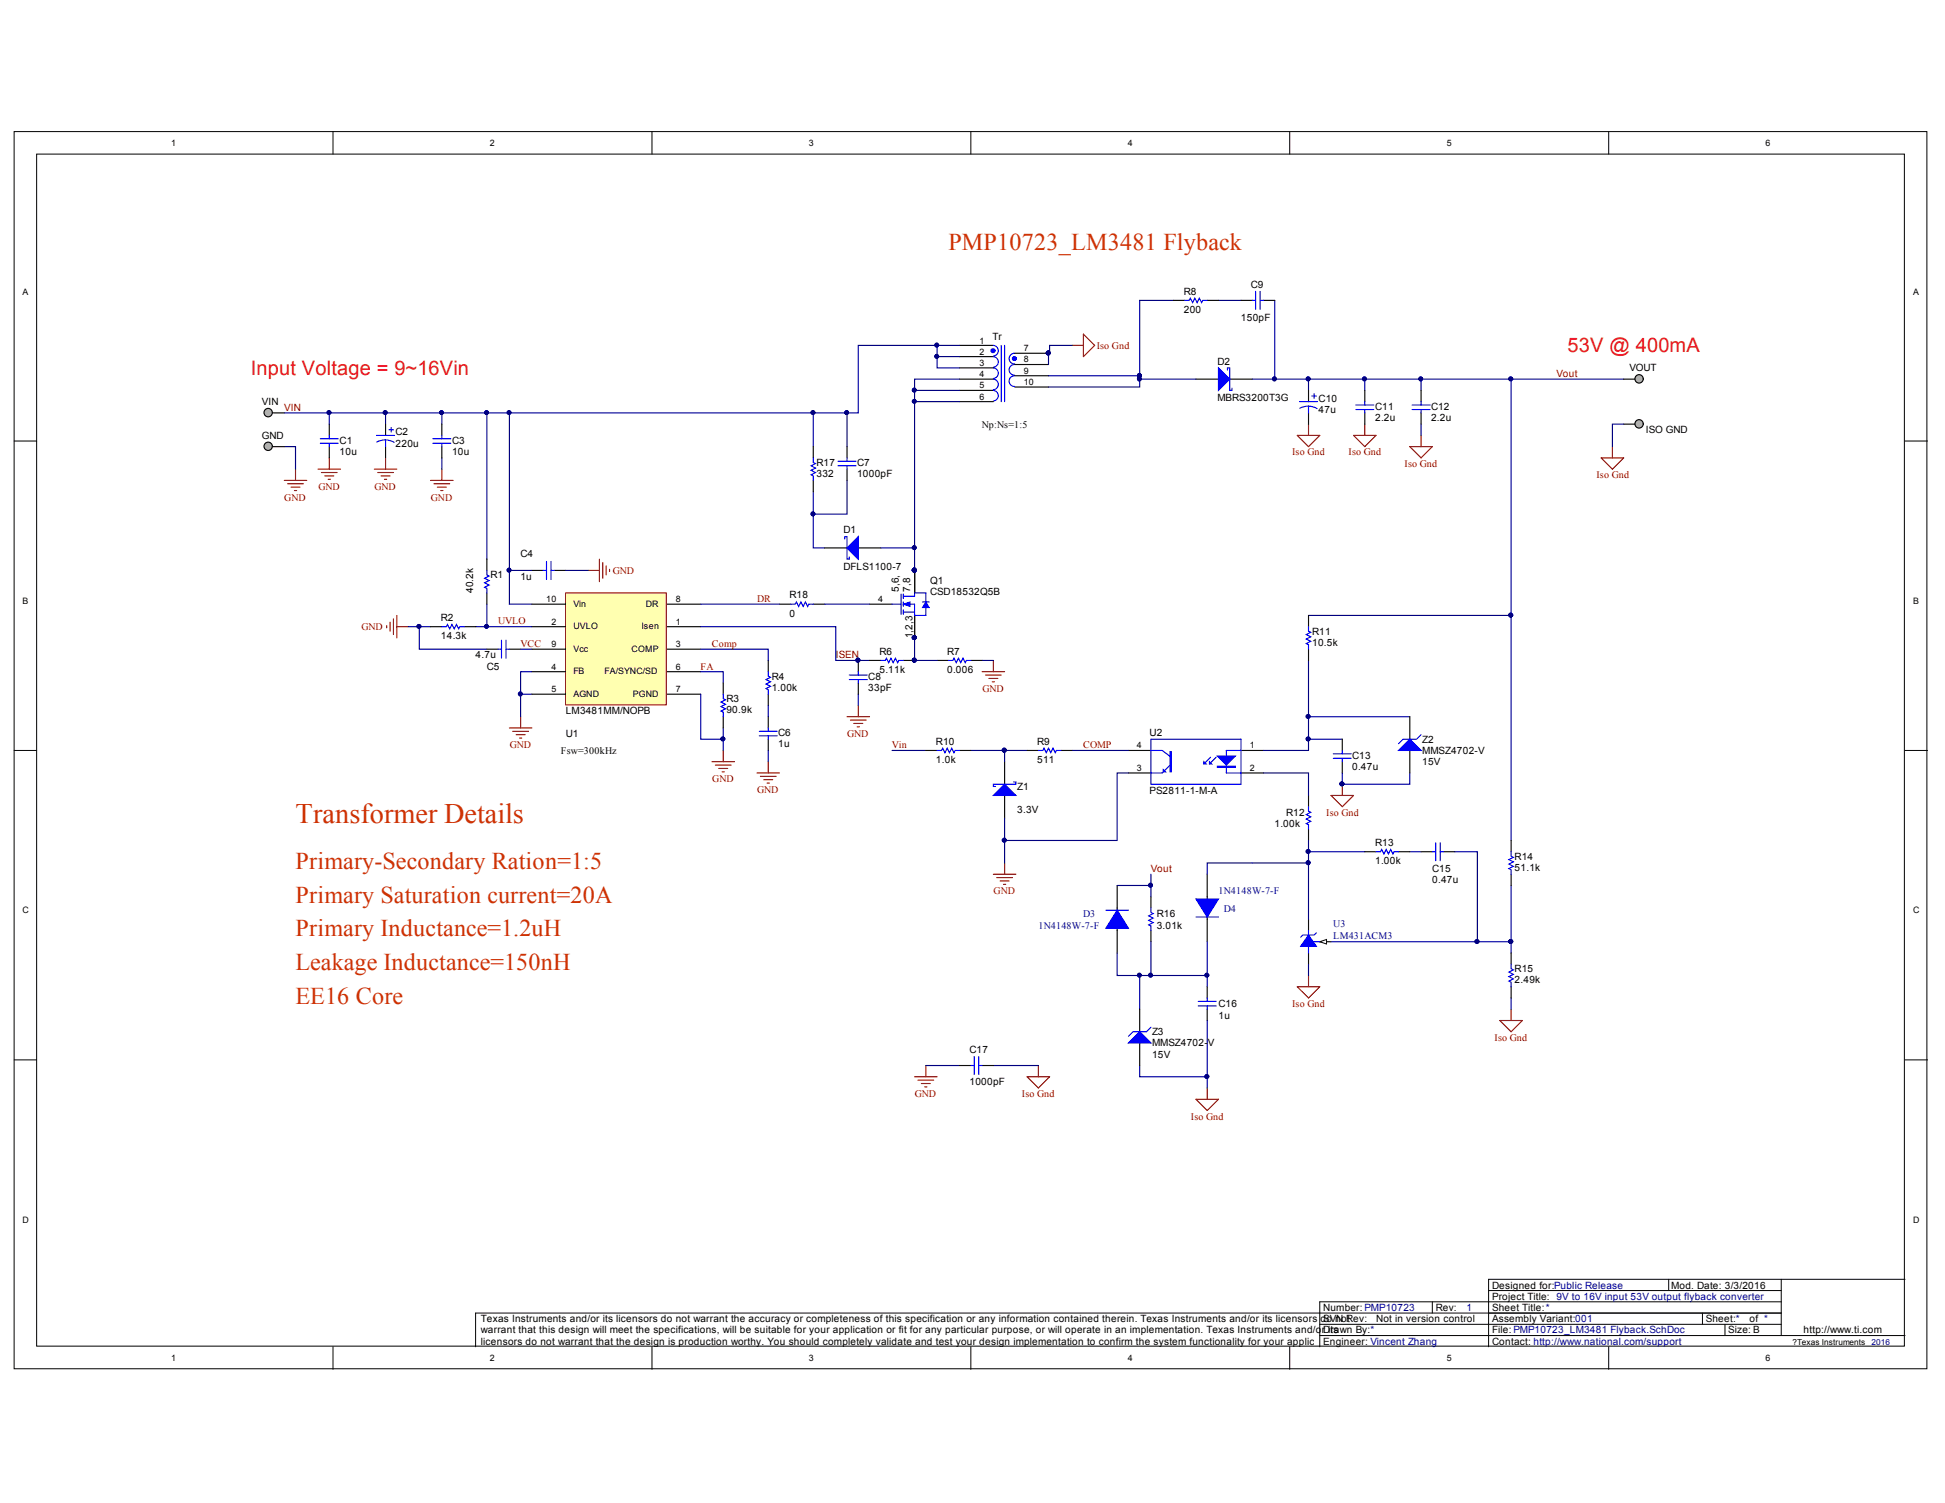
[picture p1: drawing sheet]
<svg xmlns="http://www.w3.org/2000/svg" width="279mm" height="216mm" viewBox="0 0 279 216" stroke-linecap="round" stroke-linejoin="round" font-family="sans-serif">
<defs><g id="words">
<text font-size="4.1" fill="#c30" x="42.5" y="118.3">Transformer Details</text>
<g font-size="3.5" fill="#c30">
<text x="136.2" y="35.9">PMP10723_LM3481 Flyback</text>
<text x="42.5" y="124.8">Primary-Secondary Ration=1:5</text>
<text x="42.5" y="129.7">Primary Saturation current=20A</text>
<text x="42.5" y="134.5">Primary Inductance=1.2uH</text>
<text x="42.5" y="139.4">Leakage Inductance=150nH</text>
<text x="42.5" y="144.2">EE16 Core</text>
</g>
<g font-size="2.9" fill="#ee0e22">
<text x="36" y="53.8">Input Voltage = 9~16Vin</text>
<text x="225.2" y="50.6">53V @ 400mA</text>
</g>
<g font-size="1.4">
<text x="179.7" y="41.4">C9</text>
<text x="170.1" y="45">200</text>
<text x="170.1" y="42.3">R8</text>
<text x="178.3" y="46.1">150pF</text>
<text x="142.6" y="48.9">Tr</text>
<text x="174.9" y="52.4">D2</text>
<text x="234.1" y="53.3">VOUT</text>
<text x="37.6" y="58.2">VIN</text>
<text x="174.9" y="57.6">MBRS3200T3G</text>
<text x="189.4" y="59.3">47u</text>
<text x="189.4" y="57.7">C10</text>
<text x="197.5" y="58.8">C11</text>
<text x="205.6" y="58.8">C12</text>
<text x="37.6" y="63.1">GND</text>
<text x="48.8" y="65.3">10u</text>
<text x="48.8" y="63.7">C1</text>
<text x="56.8" y="64.2">220u</text>
<text x="56.8" y="62.5">C2</text>
<text x="64.9" y="65.3">10u</text>
<text x="64.9" y="63.7">C3</text>
<text x="141" y="61.4">Np:Ns=1:5</text>
<text x="197.5" y="60.4">2.2u</text>
<text x="205.6" y="60.4">2.2u</text>
<text x="236.4" y="62.2">ISO GND</text>
<text x="117.3" y="68.6">332</text>
<text x="117.3" y="66.9">R17</text>
<text x="123.1" y="68.6">1000pF</text>
<text x="123.1" y="66.9">C7</text>
<text x="121.2" y="76.6">D1</text>
<text x="70.4" y="83.1">R1</text>
<text x="74.8" y="83.3">1u</text>
<text x="74.8" y="80">C4</text>
<text x="121.2" y="81.8">DFLS1100-7</text>
<text x="133.6" y="83.9">Q1</text>
<text x="63.3" y="89.3">R2</text>
<text x="68" y="85.2" transform="rotate(-90 68 85.2)">40.2k</text>
<text x="113.4" y="88.6">0</text>
<text x="113.4" y="86">R18</text>
<text x="129.1" y="85" transform="rotate(-90 129.1 85)">5,6,</text>
<text x="130.7" y="85" transform="rotate(-90 130.7 85)">7,8</text>
<text x="133.6" y="85.5">CSD18532Q5B</text>
<text x="63.3" y="91.8">14.3k</text>
<text x="68.3" y="94.6">4.7u</text>
<text x="126.3" y="94.1">R6</text>
<text x="131.1" y="91.6" transform="rotate(-90 131.1 91.6)">1,2,3</text>
<text x="136.1" y="94.1">R7</text>
<text x="188.5" y="92.8">10.5k</text>
<text x="188.5" y="91.2">R11</text>
<text x="69.9" y="96.2">C5</text>
<text x="104.3" y="100.8">R3</text>
<text x="110.9" y="99.2">1.00k</text>
<text x="110.9" y="97.6">R4</text>
<text x="124.7" y="99.2">33pF</text>
<text x="124.7" y="97.6">C8</text>
<text x="126.3" y="96.7">5.11k</text>
<text x="136.1" y="96.7">0.006</text>
<text x="81.3" y="105.9">U1</text>
<text x="81.3" y="102.6">LM3481MM/NOPB</text>
<text x="104.3" y="102.4">90.9k</text>
<text x="111.8" y="107.3">1u</text>
<text x="111.8" y="105.7">C6</text>
<text x="134.5" y="107">R10</text>
<text x="149" y="107">R9</text>
<text x="165.1" y="105.7">U2</text>
<text x="204.3" y="106.7">Z2</text>
<text x="80.6" y="108.3">Fsw=300kHz</text>
<text x="134.5" y="109.6">1.0k</text>
<text x="146.1" y="113.4">Z1</text>
<text x="149" y="109.6">511</text>
<text x="194.2" y="110.6">0.47u</text>
<text x="194.2" y="109">C13</text>
<text x="204.3" y="109.9">15V</text>
<text x="204.3" y="108.3">MMSZ4702-V</text>
<text x="146.1" y="116.7">3.3V</text>
<text x="165.1" y="114.1">PS2811-1-M-A</text>
<text x="183.1" y="118.8">1.00k</text>
<text x="184.8" y="117.2">R12</text>
<text x="197.5" y="124.2">1.00k</text>
<text x="197.5" y="121.6">R13</text>
<text x="205.7" y="125.3">C15</text>
<text x="217.6" y="125.1">51.1k</text>
<text x="217.6" y="123.5">R14</text>
<text x="166.2" y="131.8">R16</text>
<text x="205.7" y="126.9">0.47u</text>
<text x="166.2" y="133.4">3.01k</text>
<text x="217.6" y="141.2">2.49k</text>
<text x="217.6" y="139.6">R15</text>
<text x="165.5" y="148.7">Z3</text>
<text x="175" y="146.3">1u</text>
<text x="175" y="144.6">C16</text>
<text x="139.3" y="155.8">1000pF</text>
<text x="139.3" y="151.3">C17</text>
<text x="165.5" y="152">15V</text>
<text x="165.5" y="150.3">MMSZ4702-</text>
<text x="173.5" y="150.3">V</text>
<text x="214.4" y="185.1">Designed for:Public Release</text>
<text x="240.1" y="185.1">Mod. Date: 3/3/2016</text>
<text x="69.1" y="189.9">Texas Instruments and/or its licensors do not warrant the accuracy or completeness of this specification or any information contained therein. Texas Instruments and/or its licensors</text>
<text x="69.1" y="191.5">warrant that this design will meet the specifications, will be suitable for your application or fit for any particular purpose, or will operate in an implementation. Texas Instruments and/o</text>
<text x="189.7" y="189.9">dSoVnoRev:</text>
<text x="189.9" y="191.5">rDirts</text>
<text x="190.1" y="188.3">Number: PMP10723</text>
<text x="191.6" y="191.5">awn By:*</text>
<text x="192" y="189.9">N t</text>
<text x="197.7" y="189.9">Not in version control</text>
<text x="206.2" y="188.3">Rev:</text>
<text x="214.4" y="188.3">Sheet Title:*</text>
<text x="214.4" y="191.5">File: PMP10723_LM3481 Flyback.SchDoc</text>
<text x="214.4" y="186.7">Project Title: 9V to 16V input 53V output flyback converter</text>
<text x="214.4" y="189.9">Assembly Variant:001</text>
<text x="245.1" y="189.9">Sheet:*</text>
<text x="248.3" y="191.5">Size: B</text>
<text x="251.3" y="189.9">of *</text>
<text x="259.1" y="191.5">http://www.ti.com</text>
<text x="69.1" y="193.1">licensors do not warrant that the design is production worthy. You should completely validate and test your design implementation to confirm the system functionality for your applica</text>
<text x="189.7" y="193.1">tEngineer: Vincent Zhang</text>
<text x="190.1" y="193.1">ion.</text>
<text x="214.4" y="193.1">Contact: http://www.national.com/support</text>
</g>
<g font-size="1.4" fill="#800000">
<text x="157.5" y="50.1">Iso Gnd</text>
<text x="40.8" y="59">VIN</text>
<text x="223.6" y="54.2">Vout</text>
<text x="185.6" y="65.4">Iso Gnd</text>
<text x="193.7" y="65.4">Iso Gnd</text>
<text x="40.8" y="71.9">GND</text>
<text x="45.7" y="70.3">GND</text>
<text x="53.8" y="70.3">GND</text>
<text x="61.9" y="71.9">GND</text>
<text x="201.8" y="67.1">Iso Gnd</text>
<text x="229.3" y="68.7">Iso Gnd</text>
<text x="88" y="82.4">GND</text>
<text x="71.5" y="89.7">UVLO</text>
<text x="108.7" y="86.5">DR</text>
<text x="51.9" y="90.5">GND</text>
<text x="74.8" y="93">VCC</text>
<text x="102.2" y="93">Comp</text>
<text x="120.1" y="94.6">I</text>
<text x="120.5" y="94.6">SEN</text>
<text x="100.6" y="96.2">FA</text>
<text x="141.1" y="99.4">GND</text>
<text x="73.2" y="107.5">GND</text>
<text x="121.7" y="105.8">GND</text>
<text x="128.1" y="107.5">Vin</text>
<text x="155.6" y="107.5">COMP</text>
<text x="102.3" y="112.3">GND</text>
<text x="108.7" y="113.9">GND</text>
<text x="190.5" y="117.2">Iso Gnd</text>
<text x="165.3" y="125.3">Vout</text>
<text x="142.7" y="128.5">GND</text>
<text x="185.6" y="144.6">Iso Gnd</text>
<text x="214.7" y="149.5">Iso Gnd</text>
<text x="131.4" y="157.6">GND</text>
<text x="146.8" y="157.6">Iso Gnd</text>
<text x="171.1" y="160.9">Iso Gnd</text>
</g>
<g font-size="1.4" fill="#000080">
<text x="155.6" y="131.7">D3</text>
<text x="175" y="128.5">1N4148W-7-F</text>
<text x="175.8" y="130.9">D4</text>
<text x="149.2" y="133.4">1N4148W-7-F</text>
<text x="191.5" y="133.2">U3</text>
<text x="191.5" y="134.8">LM431ACM3</text>
<text x="210.6" y="188.3">1</text>
</g>
<g font-size="1.3">
<text x="24.6" y="21">1</text>
<text x="70.4" y="21">2</text>
<text x="116.2" y="21">3</text>
<text x="162" y="21">4</text>
<text x="207.9" y="21">5</text>
<text x="253.6" y="21">6</text>
<text x="3.2" y="42.3">A</text>
<text x="274.8" y="42.3">A</text>
<text x="140.7" y="51">2</text>
<text x="140.7" y="49.4">1</text>
<text x="140.7" y="52.6">3</text>
<text x="147.1" y="50.5">7</text>
<text x="147.1" y="53.7">9</text>
<text x="147.1" y="52.1">8</text>
<text x="140.7" y="55.8">5</text>
<text x="140.7" y="54.2">4</text>
<text x="140.7" y="57.4">6</text>
<text x="147.1" y="55.3">10</text>
<text x="3.2" y="86.7">B</text>
<text x="78.5" y="86.5">10</text>
<text x="79.2" y="89.8">2</text>
<text x="82.4" y="87.1">Vin</text>
<text x="92.8" y="87.1">DR</text>
<text x="97.1" y="89.8">1</text>
<text x="97.1" y="86.5">8</text>
<text x="126.2" y="86.5">4</text>
<text x="274.8" y="86.7">B</text>
<text x="79.2" y="93">9</text>
<text x="82.4" y="90.4">UVLO</text>
<text x="82.4" y="93.7">Vcc</text>
<text x="90.7" y="93.7">COMP</text>
<text x="92.2" y="90.4">Isen</text>
<text x="97.1" y="93">3</text>
<text x="79.2" y="96.2">4</text>
<text x="79.2" y="99.4">5</text>
<text x="82.4" y="96.9">FB</text>
<text x="82.4" y="100.1">AGND</text>
<text x="86.8" y="96.9">FA/SYNC/SD</text>
<text x="90.9" y="100.1">PGND</text>
<text x="97.1" y="96.2">6</text>
<text x="97.1" y="99.4">7</text>
<text x="163.3" y="107.5">4</text>
<text x="179.5" y="107.5">1</text>
<text x="163.3" y="110.7">3</text>
<text x="179.5" y="110.7">2</text>
<text x="3.2" y="131.2">C</text>
<text x="274.8" y="131.2">C</text>
<text x="3.2" y="175.7">D</text>
<text x="274.8" y="175.7">D</text>
<text x="24.6" y="195.5">1</text>
<text x="70.4" y="195.5">2</text>
<text x="116.2" y="195.5">3</text>
<text x="162" y="195.5">4</text>
<text x="207.9" y="195.5">5</text>
<text x="253.6" y="195.5">6</text>
</g>
<text font-size="1.2" x="257.5" y="193.2">?Texas Instruments</text>
<text font-size="1.2" fill="#000080" x="268.8" y="193.2">2016</text>
</g></defs>
<g fill="#fff" stroke="#000" stroke-width=".14">
<path d="M2 18.9h274.8v177.7h-274.8z"/>
<path d="M5.3 22.1h268.3v171.3h-268.3z"/>
</g>
<g fill="none" stroke="#000" stroke-width=".14">
<path d="M47.8 18.9v3.2M93.7 18.9v3.2M139.5 18.9v3.2M185.3 18.9v3.2M231.1 18.9v3.2M2 63.4h3.3M273.7 63.4h3.2M2 107.8h3.3M273.7 107.8h3.2M2 152.2h3.3M273.7 152.2h3.2M47.8 193.5v3.2"/>
<path d="M93.7 193.5v3.2M139.5 193.5v3.2M185.3 193.5v3.2M189.6 191.8h84.1M189.6 190.2h66.3M205.8 187v1.6M213.8 185.4h42.1M231.1 193.5v3.2M239.7 183.8v1.6M244.6 188.6v1.6M247.8 190.2v1.6M255.9 188.6h-187.6v4.9"/>
<path d="M255.9 187h-66.3v6.5M255.9 183.8v8M273.7 183.8h-59.9v9.7"/>
</g>
<path d="M179.9 54.5h53.3M183.1 43.1v11.4M188 94.9v12.9M188 106.2h4.8M133 153.1h4.8M142.7 153.1h6.5" fill="none" stroke="#000080" stroke-width=".16"/>
<g fill="#000080" stroke="#000080" stroke-width=".14">
<circle cx="187.9" cy="106.1" r=".28"/>
<circle cx="187.9" cy="102.9" r=".28"/>
<circle cx="192.8" cy="112.6" r=".28"/>
<circle cx="217" cy="54.4" r=".28"/>
<circle cx="204.1" cy="54.4" r=".28"/>
<circle cx="196" cy="54.4" r=".28"/>
<circle cx="187.9" cy="54.4" r=".28"/>
<circle cx="183.1" cy="54.4" r=".28"/>
</g>
<g fill="none" stroke="#800000" stroke-width=".16">
<path d="M45.7 67.4h3.2M46.2 67.9h2.2M46.7 68.4h1.2M47.1 68.8h.4M47.3 65.8v1.6M53.8 67.4h3.2M54.3 67.9h2.2M54.7 68.4h1.3M55.2 68.8h.3M55.4 65.8v1.6M186.4 62.5h3.2l-1.6 1.7zM188 60.9v1.6"/>
<path d="M194.4 62.5h3.3l-1.6 1.7zM196.1 60.9v1.6M84.5 81.9h1.6M86.1 80.3v3.3M86.6 80.8v2.3M87.1 81.3v1.3M87.6 81.8v.3M141.1 96.5h3.2M141.6 97h2.2M142 97.5h1.3M142.5 97.9h.4M142.7 94.9v1.6"/>
<path d="M73.2 104.6h3.2M73.7 105.1h2.2M74.1 105.5h1.3M74.6 106h.3M74.8 103v1.6M108.7 111h3.3M109.2 111.5h2.3M109.7 112h1.3M110.2 112.5h.3M110.4 109.4v1.6M121.7 103h3.2M122.2 103.4h2.2"/>
<path d="M122.6 103.9h1.3M123.1 104.4h.4M123.3 101.3v1.7M191.2 114.3h3.2l-1.6 1.6zM192.8 112.6v1.7M131.4 154.7h3.2M131.9 155.2h2.2M132.3 155.6h1.3M132.8 156.1h.4M133 153.1v1.6M147.5 154.7h3.3l-1.6 1.6zM149.2 153.1v1.6"/>
<path d="M215.5 146.6h3.2l-1.6 1.6zM217.1 145v1.6"/>
</g>
<path d="M110.4 94.9v1.6M110.4 99.7v1.6M188 114.3v1.6M188 119.1v1.6M204.1 122.3h1.7M207.4 122.3h1.6" fill="none" stroke="#000" stroke-width=".16"/>
<path d="M110.4 96.5v.6l.3 .2-.7 .3 .7 .3-.7 .4 .7 .3-.7 .3 .4 .2v.6M188 115.9v.6l.3 .2-.7 .3 .7 .3-.7 .4 .7 .3-.7 .3 .4 .2v.6M205.8 122.3h.4M206.2 121.1v2.5M206.9 121.1v2.5M206.9 122.3h.5" fill="none" stroke="#00f" stroke-width=".16"/>
<circle cx="235.5" cy="54.4" r=".6" fill="#b2acb0" stroke="#000" stroke-width=".16"/>
<path d="M233.2 54.5h1.7" fill="none" stroke="#000" stroke-width=".16"/>
<circle cx="38.5" cy="59.3" r=".6" fill="#b2acb0" stroke="#000" stroke-width=".16"/>
<path d="M39.2 59.3h1.6M110.4 103v1.6M110.4 106.2v1.6M162.1 107.8h3.2M162.1 111h3.2M178.3 107.8h3.2M178.3 111h3.2M137.8 153.1h1.7M141.1 153.1h1.6" fill="none" stroke="#000" stroke-width=".16"/>
<g fill="none" stroke="#00f" stroke-width=".16">
<path d="M109.1 105.1h2.6M109.1 105.7h2.6M110.4 104.6v.5M110.4 105.7v.5M165.3 107.8h1.6l1.3 1M165.3 106.2h13v6.4h-13zM168.1 109.9l-1.2 1.1h-1.6M173.9 108.8l-1 .9M174.7 108.8l-1 .9M178.3 107.8h-2.1v3.2h2.1M139.5 153.1h.4M139.9 151.8v2.6"/>
<path d="M140.6 151.8v2.6M140.6 153.1h.5"/>
</g>
<path d="M175 43.1h3.3M123.3 99.7v1.6M110.4 101.3v1.7M110.4 107.8v1.6M154 107.8h8.1M181.5 107.8h6.5M202.5 122.3h1.6" fill="none" stroke="#000080" stroke-width=".16"/>
<g fill="#00f" stroke="#00f" stroke-width=".16">
<path d="M174.9 108.6h2.6l-1.3 1.3z"/>
<path d="M172.9 109.4l.4 .3h-.4z"/>
<path d="M173.7 109.4l.4 .3h-.4z"/>
<path d="M167.1 110.5l.3 .4h-.3z"/>
<path d="M174.9 110.1h2.6v.1h-2.6z" fill-rule="evenodd"/>
<path d="M168.1 108h.1v2.9h-.1z" fill-rule="evenodd"/>
</g>
<path d="M186.4 141.7h3.2l-1.6 1.7zM188 140.1v1.6" fill="none" stroke="#800000" stroke-width=".16"/>
<circle cx="235.5" cy="60.9" r=".6" fill="#b2acb0" stroke="#000" stroke-width=".16"/>
<g fill="none" stroke="#000" stroke-width=".16">
<path d="M188 56.1v1.6M188 59.3v1.6M47.3 60.9v1.6M47.3 64.2v1.6M233.2 60.9h1.7M76.4 81.9h1.6M79.6 81.9h1.7M144.3 109.4v3.2M144.3 114.3v3.2M160.5 127.2v9.7M165.3 128.8v1.6M165.3 133.7v1.6"/>
<path d="M173.4 125.6v9.7M173.4 141.7v1.7M173.4 145v1.6"/>
</g>
<g fill="none" stroke="#800000" stroke-width=".16">
<path d="M154 49.6h1.6M155.6 48l1.6 1.6-1.6 1.6zM40.8 69h3.3M41.3 69.5h2.3M41.8 70h1.3M42.3 70.5h.3M42.5 67.4v1.6M230 65.8h3.2l-1.6 1.6zM231.6 64.2v1.6M102.3 109.4h3.2M102.8 109.9h2.2M103.2 110.4h1.3"/>
<path d="M103.7 110.9h.4M103.9 107.8v1.6M142.7 125.6h3.2M143.2 126.1h2.2M143.7 126.5h1.3M144.2 127h.3M144.3 124v1.6M171.8 157.9h3.2l-1.6 1.6zM173.4 156.3v1.6"/>
</g>
<g fill="none" stroke="#000080" stroke-width=".16">
<path d="M116.8 59.3v4.9M121.7 59.3v4.9M188 54.5v1.6M196.1 54.5v1.6M217.1 54.5v66.2M40.8 64.2h1.7v3.2M121.7 69v4.9h-4.9M233.2 60.9h-1.6v3.3M141.1 94.9h1.6M188 88.4h29.1M128.1 107.8h4.9M139.5 107.8h8"/>
<path d="M144.3 117.5v6.5M144.3 107.8v1.6M162.1 111h-1.6v9.7h-16.2M160.5 136.9v3.2h4.8M160.5 127.2h4.8M165.3 125.6v3.2M165.3 135.3v4.8h8.1M173.4 135.3v6.4M188 124h-14.6v1.6M217.1 127.2v8.1M217.1 143.4v1.6"/>
</g>
<g fill="#00f" stroke="#00f" stroke-width=".16">
<path d="M171.8 129.1h3.2l-1.6 2.6z"/>
<path d="M160.5 130.8l1.6 2.5h-3.2z"/>
<path d="M142.7 114.3l1.6-1.7 1.6 1.7z"/>
</g>
<g fill="none" stroke="#00f" stroke-width=".16">
<path d="M186.7 57.7h2.6M188 58.3l.6 .1 .6 .3M188 58.3l-.7 .1-.6 .2M188 58.3v1M188.5 56.9h.6M188.8 56.6v.6M46 63h2.6M46 63.7h2.6M47.3 62.5v.5M47.3 63.7v.5M78 81.9h.5M78.5 80.6v2.6"/>
<path d="M79.2 80.6v2.6M79.2 81.9h.4M145.6 112.3h.3v.3h-3.2v.4h.3M158.9 130.8h3.2M165.3 130.4v.7l.4 .1-.7 .4 .7 .3-.7 .3 .7 .3-.7 .4 .3 .1v.7M171.8 131.7h3.2M172.1 144.5h2.6M172.1 143.8h2.6M173.4 143.4v.4M173.4 144.5v.5"/>
</g>
<g fill="#000080" stroke="#000080" stroke-width=".14">
<circle cx="173.4" cy="140.1" r=".28"/>
<circle cx="187.9" cy="123.9" r=".28"/>
<circle cx="165.3" cy="127.2" r=".28"/>
<circle cx="165.3" cy="140.1" r=".28"/>
<circle cx="163.7" cy="140.1" r=".27"/>
<circle cx="187.9" cy="54.4" r=".28"/>
<circle cx="196" cy="54.4" r=".28"/>
<circle cx="116.8" cy="59.3" r=".27"/>
<circle cx="121.6" cy="59.3" r=".28"/>
<circle cx="116.8" cy="73.8" r=".28"/>
<circle cx="144.3" cy="120.7" r=".28"/>
<circle cx="144.3" cy="107.8" r=".28"/>
<circle cx="217" cy="135.2" r=".28"/>
<circle cx="217" cy="88.4" r=".28"/>
<circle cx="217" cy="54.4" r=".28"/>
</g>
<path d="M81.2 85.2h14.5v16.1h-14.5z" fill="#ffffb0" stroke="#800000" stroke-width=".14"/>
<g fill="none" stroke="#000" stroke-width=".16">
<path d="M55.4 60.9v1.6M55.4 64.2v1.6M69.9 93.3h1.7M73.2 93.3h1.6M76.4 90h4.9M76.4 93.3h4.9M76.4 96.5h4.9M76.4 99.7h4.9M76.4 86.8h4.9M95.8 90h4.9M95.8 93.3h4.9M95.8 96.5h4.9"/>
<path d="M95.8 99.7h4.9M95.8 86.8h4.9M124.9 86.8h3.2M131.4 81.9v3.3M131.4 88.4v3.2M189.6 135.3h1.6"/>
</g>
<g fill="#000080" stroke="#000080" stroke-width=".14">
<circle cx="131.3" cy="81.9" r=".28"/>
<circle cx="131.3" cy="91.6" r=".27"/>
<circle cx="74.7" cy="99.7" r=".28"/>
<circle cx="123.2" cy="94.8" r=".28"/>
<circle cx="103.8" cy="106.1" r=".28"/>
<circle cx="73.1" cy="81.9" r=".28"/>
<circle cx="69.9" cy="90" r=".27"/>
<circle cx="69.9" cy="59.3" r=".27"/>
<circle cx="60.2" cy="90" r=".28"/>
<circle cx="47.3" cy="59.3" r=".27"/>
<circle cx="55.3" cy="59.3" r=".28"/>
<circle cx="73.1" cy="59.3" r=".27"/>
</g>
<g fill="none" stroke="#00f" stroke-width=".16">
<path d="M54.1 62.5h2.6M55.4 63.2l.6 .1 .6 .2M55.4 63.2l-.7 .1-.6 .2M55.4 63.2v1M55.9 61.7h.6M56.2 61.4v.7M71.6 93.3h.4M72 92v2.5M72.7 92v2.5M72.7 93.3h.5M128.1 86.8h1.3M129.4 85.3v2.9"/>
<path d="M129.8 85.7h1.6v-.5h1.6v1.3M129.8 86.8h1.6v1.6h1.6v-1.1M129.8 87.9h1.6M129.8 85.3v.7M129.8 86.5v.6M129.8 87.6v.6M132.5 86.5h1"/>
</g>
<g fill="#00f" stroke="#00f" stroke-width=".14">
<path d="M129.8 86.8l.9-.3v.6z"/>
<path d="M133 86.5l.5 .8h-1z"/>
</g>
<g fill="none" stroke="#000080" stroke-width=".16">
<path d="M47.3 59.3v1.6M55.4 59.3v1.6M69.9 59.3v21M73.2 59.3v27.5h3.2M58.6 90h3.3M60.2 90v3.3h9.7M68.3 90h8.1M69.9 86.8v3.2M73.2 81.9h3.2M74.8 99.7h1.6M74.8 93.3h1.6M76.4 96.5h-1.6v6.5"/>
<path d="M81.3 81.9h3.2M100.7 90h19.4v4.9h4.8M100.7 96.5h3.2v1.6M100.7 93.3h9.7v1.6M100.7 99.7v6.5h3.2M103.9 104.6v3.2"/>
</g>
<path d="M55.5 89.9v.3M56 89.4v1.3M56.5 88.9v2.3M57 88.4v3.2M57 90h1.6" fill="none" stroke="#800000" stroke-width=".16"/>
<path d="M189.6 135.3l1-.3v.6z" fill="#fff" stroke="#000" stroke-width=".14"/>
<path d="M196.1 56.1v1.6M196.1 59.3v1.6M188 132v1.7M188 136.9v1.6" fill="none" stroke="#000" stroke-width=".16"/>
<path d="M194.8 58.2h2.5M194.8 58.8h2.5M196.1 57.7v.5M196.1 58.8v.5M188 133.7v3.2M188.6 135.3h1M189.1 134l-.3 .3h-1.6l-.4 .3" fill="none" stroke="#00f" stroke-width=".16"/>
<path d="M188 134.3l1.1 1.6h-2.3z" fill="#00f" stroke="#00f" stroke-width=".14"/>
<path d="M63.5 59.3v1.6M204.1 54.5v1.6M63.5 65.8v1.6M204.1 60.9v1.6M191.2 135.3h25.9v1.6M209 122.3h3.2v13" fill="none" stroke="#000080" stroke-width=".16"/>
<g fill="#000080" stroke="#000080" stroke-width=".14">
<circle cx="217" cy="135.2" r=".28"/>
<circle cx="212.2" cy="135.2" r=".28"/>
<circle cx="63.4" cy="59.3" r=".27"/>
<circle cx="204.1" cy="54.4" r=".28"/>
</g>
<path d="M61.9 69h3.2M62.3 69.5h2.3M62.8 70h1.3M63.3 70.5h.3M63.5 67.4v1.6M202.5 64.2h3.3l-1.7 1.6zM204.1 62.5v1.7" fill="none" stroke="#800000" stroke-width=".16"/>
<circle cx="38.5" cy="64.1" r=".6" fill="#b2acb0" stroke="#000" stroke-width=".16"/>
<g fill="none" stroke="#000" stroke-width=".16">
<path d="M137.8 51.2h4.9M137.8 49.6h4.9M137.8 56.1h4.9M137.8 52.8h4.9M137.8 54.5h4.9M137.8 57.7h4.9M145.8 55.6h4.8M145.8 50.7h4.8M145.8 54h4.8M145.8 52.4h4.8M168.6 43.1h1.6M171.8 54.5h3.2"/>
<path d="M173.4 43.1h1.6M176.7 54.5h3.2M178.3 43.1h1.6M181.5 43.1h1.6M204.1 56.1v1.6M204.1 59.3v1.6M39.2 64.2h1.6M63.5 60.9v1.6M63.5 64.2v1.6M116.8 64.2v1.6M116.8 69v1.6M118.4 78.7h3.3"/>
<path d="M121.7 64.2v1.6M121.7 67.4v1.6M123.3 78.7h3.2M61.9 90h1.6M66.7 90h1.6M69.9 80.3v1.6M69.9 85.2v1.6M103.9 98.1v1.6M112 86.8h1.6M116.8 86.8h1.6M123.3 94.9v1.6M123.3 98.1v1.6"/>
<path d="M124.9 94.9h1.6M129.8 94.9h1.6M134.6 94.9h1.6M139.5 94.9h1.6M188 88.4v1.6M188 93.3v1.6M103.9 103v1.6M133 107.8h1.6M137.8 107.8h1.7M147.5 107.8h1.7M152.4 107.8h1.6M192.8 106.2v1.6"/>
<path d="M192.8 109.4v1.6M202.5 103v3.2M202.5 107.8v3.2M196.1 122.3h1.6M200.9 122.3h1.6M217.1 120.7v1.6M217.1 125.6v1.6M217.1 136.9v1.6M163.7 145v3.2M163.7 149.8v3.3M217.1 141.7v1.7"/>
</g>
<g fill="none" stroke="#00f" stroke-width=".16">
<path d="M142.7 52.8a.76 .76 0 0 1 .7 .8 .76 .76 0 0 1-.7 .8M142.7 51.2a.76 .76 0 0 1 .7 .8 .76 .76 0 0 1-.7 .7M142.7 54.5a.76 .76 0 0 1 .7 .7 .76 .76 0 0 1-.7 .8M142.7 49.6a.77 .77 0 0 1 .7 .8 .77 .77 0 0 1-.7 .7M142.7 56.1a.76 .76 0 0 1 .7 .7 .76 .76 0 0 1-.7 .8M143.8 49.6v8.1M144.3 49.6v8.1M145.7 52.4a.77 .77 0 0 0-.7 .8 .77 .77 0 0 0 .8 .7M145.7 54a.77 .77 0 0 0-.7 .8 .77 .77 0 0 0 .8 .7M145.8 50.7a.77 .77 0 0 0-.8 .8 .77 .77 0 0 0 .8 .8M170.2 43.1h.6l.2-.3 .3 .7 .3-.7 .4 .7 .3-.7 .3 .7 .2-.4h.6M176.3 53.2v-.4h.4v3.3h.3v-.3"/>
<path d="M179.9 43.1h.5M180.4 41.9v2.5M181 41.9v2.5M181 43.1h.5M202.8 58.2h2.6M202.8 58.8h2.6M204.1 57.7v.5M204.1 58.8v.5M62.2 63h2.6M62.2 63.7h2.6M63.5 62.5v.5M63.5 63.7v.5"/>
<path d="M116.8 65.8v.6l.3 .2-.6 .3 .6 .3-.6 .4 .6 .3-.6 .3 .3 .2v.6M120.4 66.3h2.6M120.4 66.9h2.6M121.4 77.4v-.3h.3v3.2h.3v-.3M121.7 65.8v.5M121.7 66.9v.5M63.5 90h.6l.2-.3 .3 .6 .3-.6 .3 .6 .4-.6 .3 .6 .2-.3h.6M69.9 81.9v.7l.4 .1-.7 .4 .7 .3-.7 .3 .7 .3-.7 .4 .3 .1v.7M103.9 99.7v.7l.3 .1-.6 .4 .6 .3-.6 .3 .6 .3-.6 .3 .3 .2v.7M113.6 86.8h.6l.2-.3 .3 .6 .3-.6 .4 .6 .3-.6 .3 .6 .2-.3h.6M122 97h2.6M122 97.6h2.6"/>
<path d="M123.3 96.5v.5M123.3 97.6v.5M126.5 94.9h.7l.1-.4 .4 .7 .3-.7 .3 .7 .3-.7 .4 .7 .1-.3h.7M136.2 94.9h.7l.1-.4 .4 .7 .3-.7 .3 .7 .3-.7 .4 .7 .1-.3h.7M188 90v.7l.3 .1-.7 .4 .7 .3-.7 .3 .7 .3-.7 .3 .4 .2v.7M134.6 107.8h.7l.1-.3 .3 .6 .4-.6 .3 .6 .3-.6 .3 .6 .2-.3h.6M149.2 107.8h.6l.2-.3 .3 .6 .3-.6 .3 .6 .4-.6 .3 .6 .2-.3h.6M191.5 108.3h2.6M191.5 108.9h2.6M192.8 107.8v.5M192.8 108.9v.5M204.1 105.5l-.6 .7h-2l-.6 .6"/>
<path d="M197.7 122.3h.6l.2-.3 .3 .7 .3-.7 .3 .7 .4-.7 .3 .7 .2-.4h.6M217.1 138.5v.7l.3 .1-.7 .3 .7 .4-.7 .3 .7 .3-.7 .3 .4 .2v.6M217.1 122.3v.7l.3 .2-.7 .3 .7 .3-.7 .3 .7 .3-.7 .4 .4 .1v.7M165.3 147.6l-.6 .6h-2l-.6 .7"/>
</g>
<g fill="#000080" stroke="#000080" stroke-width=".14">
<circle cx="150.6" cy="50.7" r=".28"/>
<circle cx="47.3" cy="59.3" r=".27"/>
<circle cx="55.3" cy="59.3" r=".28"/>
<circle cx="63.4" cy="59.3" r=".27"/>
<circle cx="69.9" cy="59.3" r=".27"/>
<circle cx="73.1" cy="59.3" r=".27"/>
<circle cx="116.8" cy="59.3" r=".27"/>
<circle cx="121.6" cy="59.3" r=".28"/>
<circle cx="134.6" cy="49.6" r=".28"/>
<circle cx="134.6" cy="51.2" r=".28"/>
<circle cx="131.3" cy="56" r=".28"/>
<circle cx="131.3" cy="57.6" r=".27"/>
<circle cx="163.7" cy="53.9" r=".28"/>
<circle cx="163.7" cy="54.4" r=".28"/>
<circle cx="187.9" cy="102.9" r=".28"/>
<circle cx="187.9" cy="122.3" r=".28"/>
<circle cx="187.9" cy="123.9" r=".28"/>
<circle cx="123.2" cy="94.8" r=".28"/>
<circle cx="116.8" cy="73.8" r=".28"/>
<circle cx="131.3" cy="81.9" r=".28"/>
<circle cx="131.3" cy="78.7" r=".28"/>
<circle cx="173.4" cy="154.6" r=".28"/>
<circle cx="163.7" cy="140.1" r=".27"/>
<circle cx="131.3" cy="94.8" r=".28"/>
<circle cx="192.8" cy="112.6" r=".28"/>
<circle cx="131.3" cy="91.6" r=".27"/>
</g>
<g fill="none" stroke="#00f" stroke-width=".49">
<circle cx="142.6" cy="50.4" r=".12"/>
<circle cx="145.7" cy="51.5" r=".12"/>
</g>
<g fill="none" stroke="#000080" stroke-width=".16">
<path d="M131.4 56.1h6.4M131.4 57.7h6.4M134.6 49.6v1.6h3.2M134.6 51.2v1.6h3.2M137.8 49.6h-14.5v9.7h-82.5M137.8 54.5h-6.4v27.4M150.6 54h13.1M154 49.6h-3.2v1.1h-.2v1.7M163.7 54.5v1.1h-13.1M163.7 54v.5M163.7 54.5h8.1M168.6 43.1h-4.9v10.9"/>
<path d="M116.8 70.6v8.1h1.6M126.5 78.7h4.9M100.7 86.8h11.3M118.4 86.8h6.5M131.4 91.6v3.3h3.2M181.5 111h6.5v3.3M188 103h14.5M192.8 111v1.6h9.7v-1.6M188 120.7v11.3M188 122.3h8.1M188 138.5v1.6M163.7 153.1v1.6h9.7"/>
<path d="M163.7 140.1v4.9M173.4 146.6v9.7"/>
</g>
<g fill="#00f" stroke="#00f" stroke-width=".16">
<path d="M175 52.8l1.7 1.7-1.7 1.6z"/>
<path d="M121.7 78.7l1.6-1.6v3.2z"/>
<path d="M200.9 107.8l1.6-1.6 1.6 1.6z"/>
<path d="M162.1 149.8l1.6-1.6 1.6 1.6z"/>
</g>
<use href="#words"/>
</svg>
